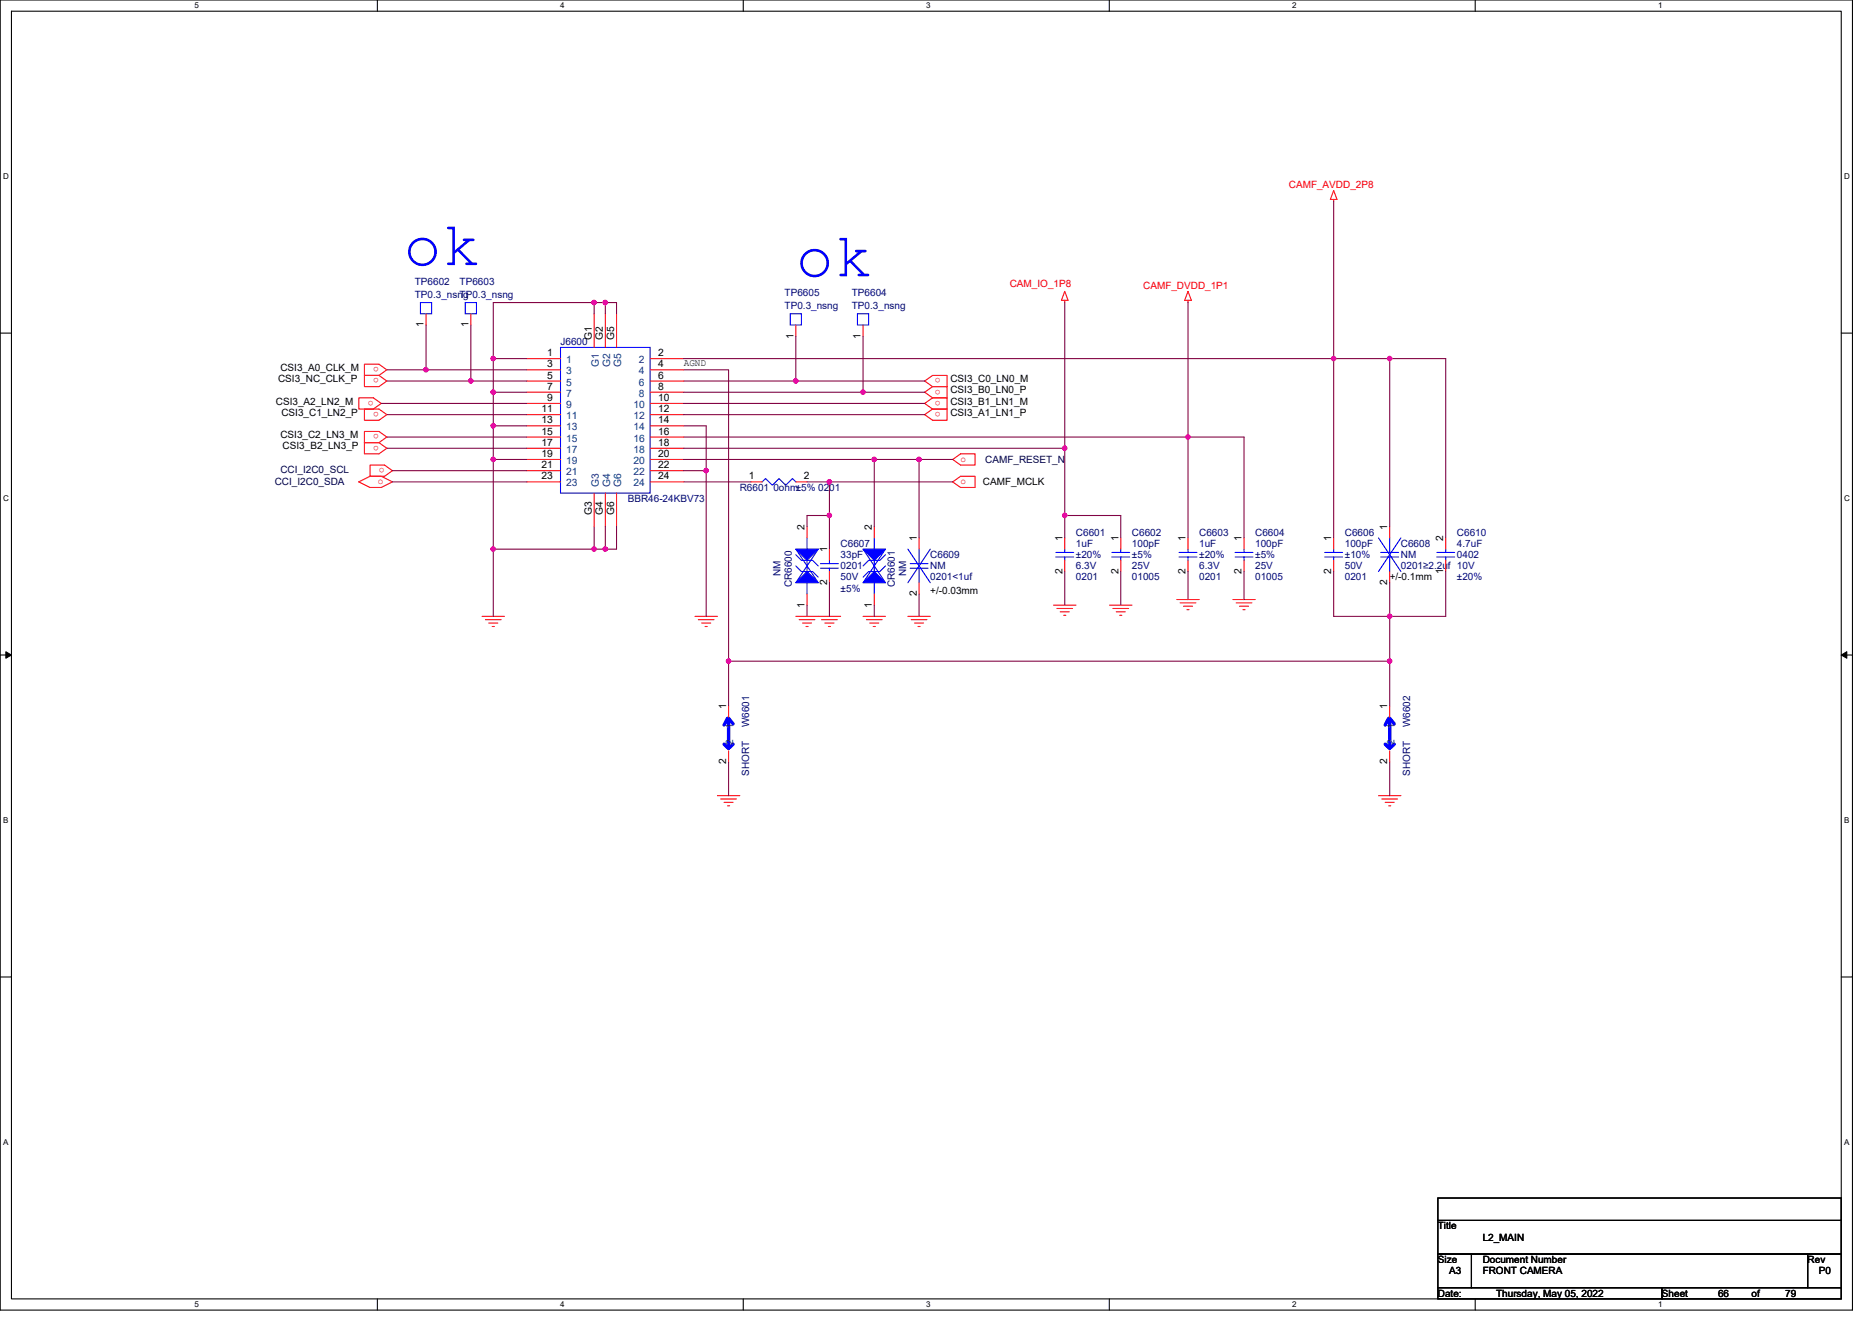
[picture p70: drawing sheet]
<svg xmlns="http://www.w3.org/2000/svg" width="297mm" height="210mm" viewBox="0 0 297 210" stroke-linecap="round" stroke-linejoin="round" font-family="sans-serif">
<defs><g id="words">
<g font-size="9.9" fill="#00f">
<text x="64" y="42.1">ok</text>
<text x="126.3" y="43.8">ok</text>
</g>
<g font-size="1.6" fill="#f00">
<text x="204.5" y="29.9">CAMF_AVDD_2P8</text>
<text x="160.2" y="45.5">CAM_IO_1P8</text>
<text x="181.4" y="45.9">CAMF_DVDD_1P1</text>
<text x="60.1" y="58.3" transform="rotate(180 60.1 58.3)">o</text>
<text x="59.2" y="63.6" transform="rotate(180 59.2 63.6)">o</text>
<text x="60.1" y="60" transform="rotate(180 60.1 60)">o</text>
<text x="60.1" y="65.4" transform="rotate(180 60.1 65.4)">o</text>
<text x="149.2" y="60" transform="rotate(180 149.2 60)">o</text>
<text x="149.2" y="61.8" transform="rotate(180 149.2 61.8)">o</text>
<text x="149.2" y="63.6" transform="rotate(180 149.2 63.6)">o</text>
<text x="149.2" y="65.4" transform="rotate(180 149.2 65.4)">o</text>
<text x="60.1" y="68.9" transform="rotate(180 60.1 68.9)">o</text>
<text x="60.1" y="70.7" transform="rotate(180 60.1 70.7)">o</text>
<text x="60" y="76.8">o</text>
<text x="61" y="74.3" transform="rotate(180 61 74.3)">o</text>
<text x="152.4" y="73.3">o</text>
<text x="152.4" y="76.8">o</text>
</g>
<g font-size="1.6" fill="#000080">
<text x="65.8" y="45.1">TP6602</text>
<text x="65.8" y="47.3">TP0.3_nsng</text>
<text x="72.9" y="45.1">TP6603</text>
<text x="72.9" y="47.3">TP0.3_nsng</text>
<text x="124.5" y="46.9">TP6605</text>
<text x="135.2" y="46.9">TP6604</text>
<text x="124.5" y="49.1">TP0.3_nsng</text>
<text x="135.2" y="49.1">TP0.3_nsng</text>
<text x="88.9" y="54.8">J6600</text>
<text x="117.4" y="77.9">R6601 0ohm±5% 0201</text>
<text x="99.6" y="79.7">BBR46-24KBV73</text>
<text x="133.4" y="86.8">C6607</text>
<text x="133.4" y="88.5">33pF</text>
<text x="147.6" y="88.5">C6609</text>
<text x="170.7" y="85">C6601</text>
<text x="170.7" y="86.8">1uF</text>
<text x="170.7" y="88.5">±20%</text>
<text x="179.6" y="85">C6602</text>
<text x="179.6" y="86.8">100pF</text>
<text x="179.6" y="88.5">±5%</text>
<text x="190.3" y="85">C6603</text>
<text x="190.3" y="86.8">1uF</text>
<text x="190.3" y="88.5">±20%</text>
<text x="199.2" y="85">C6604</text>
<text x="199.2" y="86.8">100pF</text>
<text x="199.2" y="88.5">±5%</text>
<text x="213.4" y="85">C6606</text>
<text x="213.4" y="86.8">100pF</text>
<text x="213.4" y="88.5">±10%</text>
<text x="222.3" y="86.8">C6608</text>
<text x="222.3" y="88.5">NM</text>
<text x="231.2" y="85">C6610</text>
<text x="231.2" y="86.8">4.7uF</text>
<text x="231.2" y="88.5">0402</text>
<text x="123.8" y="91.4" transform="rotate(-90 123.8 91.4)">NM</text>
<text x="125.6" y="93.2" transform="rotate(-90 125.6 93.2)">CR6600</text>
<text x="133.4" y="90.3">0201</text>
<text x="133.4" y="92.1">50V</text>
<text x="133.4" y="93.9">±5%</text>
<text x="142" y="93.2" transform="rotate(-90 142 93.2)">CR6601</text>
<text x="143.8" y="91.4" transform="rotate(-90 143.8 91.4)">NM</text>
<text x="147.6" y="90.3">NM</text>
<text x="147.6" y="92.1">0201&lt;1uf</text>
<text x="170.7" y="92.1">0201</text>
<text x="170.7" y="90.3">6.3V</text>
<text x="179.6" y="92.1">01005</text>
<text x="179.6" y="90.3">25V</text>
<text x="190.3" y="92.1">0201</text>
<text x="190.3" y="90.3">6.3V</text>
<text x="199.2" y="92.1">01005</text>
<text x="199.2" y="90.3">25V</text>
<text x="213.4" y="92.1">0201</text>
<text x="213.4" y="90.3">50V</text>
<text x="222.3" y="90.3">0201≥2.2uf 10V</text>
<text x="231.2" y="92.1">±20%</text>
<text x="118.9" y="115.4" transform="rotate(-90 118.9 115.4)">W6601</text>
<text x="223.8" y="115.4" transform="rotate(-90 223.8 115.4)">W6602</text>
<text x="118.9" y="123" transform="rotate(-90 118.9 123)">SHORT</text>
<text x="223.8" y="123" transform="rotate(-90 223.8 123)">SHORT</text>
</g>
<g font-size="1.6">
<text x="67.2" y="51.9" transform="rotate(-90 67.2 51.9)">1</text>
<text x="74.3" y="51.9" transform="rotate(-90 74.3 51.9)">1</text>
<text x="93.9" y="53.9" transform="rotate(-90 93.9 53.9)">G1</text>
<text x="95.7" y="53.9" transform="rotate(-90 95.7 53.9)">G2</text>
<text x="97.4" y="53.9" transform="rotate(-90 97.4 53.9)">G5</text>
<text x="125.9" y="53.7" transform="rotate(-90 125.9 53.7)">1</text>
<text x="136.6" y="53.7" transform="rotate(-90 136.6 53.7)">1</text>
<text x="44.5" y="58.8">CSI3_A0_CLK_M</text>
<text x="86.8" y="56.5">1</text>
<text x="86.8" y="58.3">3</text>
<text x="104.4" y="56.5">2</text>
<text x="104.4" y="58.3">4</text>
<text x="108.5" y="58.1">AGND</text>
<text x="43.8" y="64.2">CSI3_A2_LN2_M</text>
<text x="44.1" y="60.6">CSI3_NC_CLK_P</text>
<text x="44.7" y="66">CSI3_C1_LN2_P</text>
<text x="85.9" y="65.4">11</text>
<text x="86.8" y="60.1">5</text>
<text x="86.8" y="61.8">7</text>
<text x="86.8" y="63.6">9</text>
<text x="104.4" y="60.1">6</text>
<text x="104.4" y="61.8">8</text>
<text x="104.4" y="63.6">10</text>
<text x="104.4" y="65.4">12</text>
<text x="150.8" y="60.6">CSI3_C0_LN0_M</text>
<text x="150.8" y="62.4">CSI3_B0_LN0_P</text>
<text x="150.8" y="64.2">CSI3_B1_LN1_M</text>
<text x="150.8" y="66">CSI3_A1_LN1_P</text>
<text x="44.5" y="69.5">CSI3_C2_LN3_M</text>
<text x="44.8" y="71.3">CSI3_B2_LN3_P</text>
<text x="85.9" y="67.2">13</text>
<text x="85.9" y="69">15</text>
<text x="85.9" y="70.7">17</text>
<text x="104.4" y="67.2">14</text>
<text x="104.4" y="69">16</text>
<text x="104.4" y="70.7">18</text>
<text x="85.9" y="72.5">19</text>
<text x="85.9" y="74.3">21</text>
<text x="85.9" y="76.1">23</text>
<text x="104.4" y="72.5">20</text>
<text x="104.4" y="74.3">22</text>
<text x="104.4" y="76.1">24</text>
<text x="118.8" y="76.1">1</text>
<text x="127.5" y="76.1">2</text>
<text x="156" y="77">CAMF_MCLK</text>
<text x="93.9" y="81.7" transform="rotate(-90 93.9 81.7)">G3</text>
<text x="95.7" y="81.7" transform="rotate(-90 95.7 81.7)">G4</text>
<text x="97.4" y="81.7" transform="rotate(-90 97.4 81.7)">G6</text>
<text x="127.7" y="84.1" transform="rotate(-90 127.7 84.1)">2</text>
<text x="131.2" y="87.7" transform="rotate(-90 131.2 87.7)">1</text>
<text x="138.3" y="84.1" transform="rotate(-90 138.3 84.1)">2</text>
<text x="145.5" y="85.9" transform="rotate(-90 145.5 85.9)">1</text>
<text x="168.6" y="85.9" transform="rotate(-90 168.6 85.9)">1</text>
<text x="177.5" y="85.9" transform="rotate(-90 177.5 85.9)">1</text>
<text x="188.1" y="85.9" transform="rotate(-90 188.1 85.9)">1</text>
<text x="197" y="85.9" transform="rotate(-90 197 85.9)">1</text>
<text x="211.2" y="85.9" transform="rotate(-90 211.2 85.9)">1</text>
<text x="220.1" y="84.1" transform="rotate(-90 220.1 84.1)">1</text>
<text x="229" y="85.9" transform="rotate(-90 229 85.9)">2</text>
<text x="131.2" y="92.8" transform="rotate(-90 131.2 92.8)">2</text>
<text x="145.5" y="94.6" transform="rotate(-90 145.5 94.6)">2</text>
<text x="147.6" y="94.2">+/-0.03mm</text>
<text x="168.6" y="91.1" transform="rotate(-90 168.6 91.1)">2</text>
<text x="177.5" y="91.1" transform="rotate(-90 177.5 91.1)">2</text>
<text x="188.1" y="91.1" transform="rotate(-90 188.1 91.1)">2</text>
<text x="197" y="91.1" transform="rotate(-90 197 91.1)">2</text>
<text x="211.2" y="91.1" transform="rotate(-90 211.2 91.1)">2</text>
<text x="220.1" y="92.8" transform="rotate(-90 220.1 92.8)">2</text>
<text x="220.5" y="92.1">+/-0.1mm</text>
<text x="229" y="91.1" transform="rotate(-90 229 91.1)">1</text>
<text x="127.7" y="96.4" transform="rotate(-90 127.7 96.4)">1</text>
<text x="138.3" y="96.4" transform="rotate(-90 138.3 96.4)">1</text>
<text x="115.2" y="112.5" transform="rotate(-90 115.2 112.5)">1</text>
<text x="220.1" y="112.5" transform="rotate(-90 220.1 112.5)">1</text>
<text x="115.2" y="121.3" transform="rotate(-90 115.2 121.3)">2</text>
<text x="220.1" y="121.3" transform="rotate(-90 220.1 121.3)">2</text>
<text x="228.2" y="195.1">Title</text>
<text x="235.3" y="196.8">L2_MAIN</text>
<text x="228.2" y="200.4">Size</text>
<text x="229.9" y="202.2">A3</text>
<text x="235.3" y="200.4">Document Number</text>
<text x="235.3" y="202.2">FRONT CAMERA</text>
<text x="286.8" y="200.4">Rev</text>
<text x="288.6" y="202.2">P0</text>
<text x="228.2" y="205.7">Date:</text>
<text x="237.4" y="205.7">Thursday, May 05, 2022</text>
<text x="263.7" y="205.7">Sheet</text>
<text x="272.6" y="205.7">66</text>
<text x="277.9" y="205.7">of</text>
<text x="283.3" y="205.7">79</text>
</g>
<g font-size="1.6" fill="#004080">
<text x="89.8" y="57.6">1</text>
<text x="89.8" y="59.4">3</text>
<text x="95" y="58.2" transform="rotate(-90 95 58.2)">G1</text>
<text x="96.8" y="58.2" transform="rotate(-90 96.8 58.2)">G2</text>
<text x="98.6" y="58.2" transform="rotate(-90 98.6 58.2)">G5</text>
<text x="101.4" y="57.6">2</text>
<text x="101.4" y="59.4">4</text>
<text x="89.8" y="61.2">5</text>
<text x="89.8" y="62.9">7</text>
<text x="89.8" y="64.7">9</text>
<text x="100.5" y="64.7">10</text>
<text x="101.4" y="61.2">6</text>
<text x="101.4" y="62.9">8</text>
<text x="89.8" y="66.5">11</text>
<text x="89.8" y="68.3">13</text>
<text x="89.8" y="70.1">15</text>
<text x="89.8" y="71.8">17</text>
<text x="100.5" y="66.5">12</text>
<text x="100.5" y="68.3">14</text>
<text x="100.5" y="70.1">16</text>
<text x="100.5" y="71.8">18</text>
<text x="89.8" y="73.6">19</text>
<text x="89.8" y="75.4">21</text>
<text x="89.8" y="77.2">23</text>
<text x="95" y="77.3" transform="rotate(-90 95 77.3)">G3</text>
<text x="96.8" y="77.3" transform="rotate(-90 96.8 77.3)">G4</text>
<text x="98.6" y="77.3" transform="rotate(-90 98.6 77.3)">G6</text>
<text x="100.5" y="73.6">20</text>
<text x="100.5" y="75.4">22</text>
<text x="100.5" y="77.2">24</text>
<text x="116.4" y="118.2" transform="rotate(-90 116.4 118.2)">2</text>
<text x="116.4" y="115.6" transform="rotate(-90 116.4 115.6)">1</text>
<text x="221.3" y="118.2" transform="rotate(-90 221.3 118.2)">2</text>
<text x="221.3" y="115.6" transform="rotate(-90 221.3 115.6)">1</text>
</g>
<g font-size="1.6" fill="#000040">
<text x="43.6" y="77">CCI_I2C0_SDA</text>
<text x="44.5" y="75">CCI_I2C0_SCL</text>
<text x="156.3" y="73.4">CAMF_RESET_N</text>
</g>
<g font-size="1.3">
<text x="30.8" y="1.3">5</text>
<text x="88.9" y="1.3">4</text>
<text x="147" y="1.3">3</text>
<text x="205" y="1.3">2</text>
<text x="263.1" y="1.3">1</text>
<text x=".5" y="28.4">D</text>
<text x="292.6" y="28.4">D</text>
<text x=".5" y="79.5">C</text>
<text x="292.6" y="79.5">C</text>
<text x=".5" y="130.6">B</text>
<text x="292.6" y="130.6">B</text>
<text x=".5" y="181.7">A</text>
<text x="292.6" y="181.7">A</text>
<text x="30.8" y="207.4">5</text>
<text x="88.9" y="207.4">4</text>
<text x="147" y="207.4">3</text>
<text x="205" y="207.4">2</text>
<text x="263.1" y="207.4">1</text>
</g>
</g></defs>
<path d="M0 0h293.9v207.9h-293.9zM1.8 1.8h290.4v204.3h-290.4z" fill="none" stroke="#000" stroke-width=".17"/>
<g fill="#fff">
<path d="M30.8 .2h.7v1.4h-.7z"/>
<path d="M30.8 206.3h.7v1.4h-.7z"/>
</g>
<path d="M59.9 0v1.8M59.9 206.1v1.8" fill="none" stroke="#000" stroke-width=".17"/>
<g fill="#fff">
<path d="M88.9 .2h.7v1.4h-.7z"/>
<path d="M88.9 206.3h.7v1.4h-.7z"/>
</g>
<path d="M117.9 0v1.8M117.9 206.1v1.8" fill="none" stroke="#000" stroke-width=".17"/>
<g fill="#fff">
<path d="M147 .2h.7v1.4h-.7z"/>
<path d="M147 206.3h.7v1.4h-.7z"/>
</g>
<path d="M176 0v1.8M176 206.1v1.8" fill="none" stroke="#000" stroke-width=".17"/>
<g fill="#fff">
<path d="M205 .2h.7v1.4h-.7z"/>
<path d="M205 206.3h.7v1.4h-.7z"/>
</g>
<path d="M234.1 0v1.8M234.1 206.1v1.8" fill="none" stroke="#000" stroke-width=".17"/>
<g fill="#fff">
<path d="M263.1 .2h.7v1.4h-.7z"/>
<path d="M263.1 206.3h.7v1.4h-.7z"/>
<path d="M.5 27.3h.9v1.4h-.9z"/>
<path d="M292.6 27.3h.9v1.4h-.9z"/>
<path d="M.5 78.4h.9v1.4h-.9z"/>
<path d="M292.6 78.4h.9v1.4h-.9z"/>
</g>
<path d="M0 52.9h1.8M292.2 52.9h1.7" fill="none" stroke="#000" stroke-width=".17"/>
<g fill="#fff">
<path d="M.5 129.5h.8v1.4h-.8z"/>
<path d="M292.6 129.5h.9v1.4h-.9z"/>
</g>
<path d="M0 103.9h1.8M292.2 103.9h1.7" fill="none" stroke="#000" stroke-width=".17"/>
<path d="M.9 103.4l.9 .5-.9 .5zM292.2 103.9l.8-.5v1z" fill="#000"/>
<path d="M.9 103.4l.9 .5-.9 .5zM292.2 103.9l.8-.5v1z" fill="none" stroke="#000" stroke-width=".16"/>
<g fill="#fff">
<path d="M.5 180.5h.8v1.4h-.8z"/>
<path d="M292.6 180.5h.9v1.4h-.9z"/>
</g>
<path d="M0 155h1.8M292.2 155h1.7M228.2 190.1h64v3.5h-64zM228.2 193.6h64v5.4h-64zM228.2 199h5.3v5.3h-5.3zM233.5 199h53.3v5.3h-53.3zM286.8 199h5.4v5.3h-5.4zM228.2 204.3h35.5v1.8h-35.5zM263.7 204.3h28.5v1.8h-28.5z" fill="none" stroke="#000" stroke-width=".17"/>
<g fill="none" stroke="#f00" stroke-width=".17">
<path d="M211.6 30.2l.5 1.4h-1zM211.6 31.6v.4M57.8 57.8h2.3l1.3 .9-1.3 .9h-2.3zM57.8 59.6h2.3l1.3 .9-1.3 .8h-2.3zM67.6 49.8v1.8M74.7 49.8v1.8M126.3 51.6v1.7M136.9 51.6v1.7M168.9 47.6v.4M168.9 46.2l.6 1.4h-1.1zM188.5 46.2l.5 1.4h-1zM188.5 47.6v.4"/>
<path d="M56.9 63.1h2.3l1.3 .9-1.3 .9h-2.3zM56.9 76.5l1.8-.9h1.8l1.8 .9-1.8 .8h-1.8zM57.8 64.9h2.3l1.3 .9-1.3 .9h-2.3zM57.8 68.5h2.3l1.3 .8-1.3 .9h-2.3zM57.8 70.2h2.3l1.3 .9-1.3 .9h-2.3zM58.7 73.8h2.3l1.3 .9-1.3 .9h-2.3zM119.2 76.5h1.7M126.3 76.5h1.8M146.7 60.5l1.3-.9h2.3v1.7h-2.3zM146.7 65.8l1.3-.9h2.3v1.8h-2.3zM148 61.3h2.3v1.8h-2.3M148 63.1h2.3v1.8h-2.3"/>
<path d="M148 61.3l-1.3 .9 1.3 .9M148 63.1l-1.3 .9 1.3 .9M151.2 72.9l1.2-.9h2.3v1.8h-2.3zM151.2 76.5l1.2-.9h2.3v1.7h-2.3zM76.5 97.8h3.5M77 98.3h2.5M77.6 98.8h1.4M78.1 99.4h.3M110.3 97.8h3.5M110.8 98.3h2.5M111.3 98.8h1.5M111.9 99.4h.3"/>
<path d="M126.3 97.8h7.1M126.8 98.3h2.5M127.3 98.8h1.5M127.9 99.4h.3M130.4 98.3h2.5M130.9 98.8h1.4M131.4 99.4h.4M131.6 87.1v1.8M131.6 90.7v1.8M136.9 97.8h3.6M137.5 98.3h2.5M138 98.8h1.4"/>
<path d="M138.6 99.4h.3M144.1 97.8h3.5M144.6 98.3h2.5M145.1 98.8h1.5M145.7 99.4h.3M145.8 85.3v1.8M145.8 92.5v1.7M167.2 96h3.5M167.7 96.5h2.5M168.2 97.1h1.5M168.8 97.6h.3M168.9 85.3v1.8"/>
<path d="M168.9 88.9v1.8M176.1 96h3.5M176.6 96.5h2.5M177.1 97.1h1.5M177.7 97.6h.3M177.8 85.3v1.8M177.8 88.9v1.8M186.7 95.1h3.6M187.3 95.7h2.5M187.8 96.2h1.4M188.3 96.7h.4M188.5 85.3v1.8"/>
<path d="M188.5 88.9v1.8M195.6 95.1h3.6M196.1 95.7h2.5M196.7 96.2h1.4M197.2 96.7h.4M113.8 126.2h3.6M114.4 126.8h2.5M114.9 127.3h1.4M115.4 127.8h.4M218.7 126.2h3.6M219.3 126.8h2.5M219.8 127.3h1.4"/>
<path d="M220.3 127.8h.4"/>
</g>
<g fill="none" stroke="#00f" stroke-width=".17">
<path d="M66.7 48h1.8v1.8h-1.8zM73.8 48h1.8v1.8h-1.8zM125.4 49.8h1.8v1.8h-1.8zM136.1 49.8h1.7v1.8h-1.7zM120.9 76.5l.6-.6 1.1 1.1 1-1.1 1.1 1.1 1-1.1 .6 .6M130.2 89.4h2.8M130.2 90.1h2.8M131.6 88.9v.5M131.6 90.1v.6M144.1 87.1l3.5 5.4M144.4 89.4h2.9M144.4 90.1h2.9"/>
<path d="M145.8 87.1v2.3M145.8 90.1v2.4M147.6 87.1l-3.5 5.4M167.5 87.7h2.9M167.5 88.4h2.9M168.9 87.1v.6M168.9 88.4v.5M176.4 87.7h2.9M176.4 88.4h2.9M177.8 87.1v.6M177.8 88.4v.5M187.1 87.7h2.8"/>
<path d="M187.1 88.4h2.8M188.5 87.1v.6M188.5 88.4v.5"/>
</g>
<path d="M126.3 92.5l1.8-1.8 1.7 1.8z" fill="#00f"/>
<path d="M126.3 92.5l1.8-1.8 1.7 1.8zM126.3 89.8l.9 .9h1.7l.9 .9M128.1 92.5v1.7M128.1 88.9v1.8" fill="none" stroke="#00f" stroke-width=".17"/>
<path d="M126.3 87.1h3.5l-1.7 1.8z" fill="#00f"/>
<path d="M88.9 55.1h14.3v23.1h-14.3zM126.3 87.1h3.5l-1.7 1.8zM126.3 88l.9 .9h1.7l.9 .9M126.3 87.1l3.5 5.4M128.1 85.3v1.8M129.8 87.1l-3.5 5.4M196 87.7h2.8M196 88.4h2.8M197.4 87.1v.6M197.4 88.4v.5" fill="none" stroke="#00f" stroke-width=".17"/>
<g fill="none" stroke="#f00" stroke-width=".17">
<path d="M83.6 56.9h5.3M83.6 58.7h5.3M94.3 49.8v5.3M96.1 49.8v5.3M97.8 49.8v5.3M103.2 56.9h5.3M103.2 58.7h5.3M83.6 60.5h5.3M83.6 62.2h5.3M83.6 64h5.3M83.6 65.8h5.3M83.6 67.6h5.3"/>
<path d="M83.6 69.3h5.3M83.6 71.1h5.3M83.6 72.9h5.3M83.6 74.7h5.3M83.6 76.5h5.3M94.3 78.2v5.4M96.1 78.2v5.4M97.8 78.2v5.4M103.2 60.5h5.3M103.2 62.2h5.3M103.2 64h5.3M103.2 65.8h5.3"/>
<path d="M103.2 67.6h5.3M103.2 69.3h5.3M103.2 71.1h5.3M103.2 72.9h5.3M103.2 74.7h5.3M103.2 76.5h5.3M128.1 94.2v1.8M128.1 83.6v1.7M197.4 85.3v1.8M197.4 88.9v1.8"/>
</g>
<path d="M138.7 90.7l1.8 1.8h-3.6z" fill="#00f"/>
<path d="M138.7 92.5v1.7M138.7 88.9v1.8M138.7 90.7l1.8 1.8h-3.6zM140.5 89.8l-.9 .9h-1.8l-.9 .9" fill="none" stroke="#00f" stroke-width=".17"/>
<path d="M136.9 87.1h3.6l-1.8 1.8z" fill="#00f"/>
<g fill="none" stroke="#00f" stroke-width=".17">
<path d="M136.9 87.1h3.6l-1.8 1.8zM136.9 87.1l3.6 5.4M138.7 85.3v1.8M140.5 88l-.9 .9h-1.8l-.9 .9M140.5 87.1l-3.6 5.4M210.2 87.7h2.8M210.2 88.4h2.8M211.6 87.1v.6M211.6 88.4v.5M218.7 85.3l3.6 5.4M219.1 87.7h2.8M219.1 88.4h2.8"/>
<path d="M220.5 85.3v2.4M220.5 88.4v2.3M222.3 85.3l-3.6 5.4M228 88.4h2.8M228 87.7h2.8M229.4 88.4v.5M229.4 87.1v.6"/>
</g>
<path d="M138.7 94.2v1.8M138.7 83.6v1.7M211.6 85.3v1.8M211.6 88.9v1.8M220.5 83.6v1.7M220.5 90.7v1.8M229.4 88.9v1.8M229.4 85.3v1.8M115.6 112v1.8M115.6 119.1v1.8M220.5 112v1.8M220.5 119.1v1.8" fill="none" stroke="#f00" stroke-width=".17"/>
<path d="M114.9 118.1l.7 .7M115.4 114l-.5 1M115.6 114.3v3.9M115.6 114l.7 .9M116.3 118.1l-.5 .5M219.8 118.1l.7 .7M220.3 114l-.5 1M220.5 114.3v3.9M220.5 114l.7 .9M221.2 118.1l-.5 .5" fill="none" stroke="#00f" stroke-width=".53"/>
<path d="M211.6 32v24.9M78.3 48v8.9" fill="none" stroke="#800040" stroke-width=".17"/>
<circle cx="78.3" cy="56.9" r=".35" fill="#f0f"/>
<circle cx="78.3" cy="56.9" r=".35" fill="none" stroke="#f0f" stroke-width=".17"/>
<path d="M78.3 48h16" fill="none" stroke="#800040" stroke-width=".17"/>
<circle cx="94.3" cy="48" r=".35" fill="#f0f"/>
<circle cx="94.3" cy="48" r=".35" fill="none" stroke="#f0f" stroke-width=".17"/>
<path d="M96.1 48h-1.8v1.8M96.1 48v1.8M96.1 48h1.7" fill="none" stroke="#800040" stroke-width=".17"/>
<circle cx="96" cy="48" r=".35" fill="#f0f"/>
<circle cx="96" cy="48" r=".35" fill="none" stroke="#f0f" stroke-width=".17"/>
<path d="M67.6 51.6v7.1M74.7 51.6v8.9M83.6 56.9h-5.3v5.3M97.8 48v1.8M108.5 56.9h103.1M168.9 48v23.1M188.5 48v21.3" fill="none" stroke="#800040" stroke-width=".17"/>
<circle cx="211.6" cy="56.9" r=".35" fill="#f0f"/>
<circle cx="211.6" cy="56.9" r=".35" fill="none" stroke="#f0f" stroke-width=".17"/>
<path d="M220.5 56.9h-8.9v28.4M220.5 56.9v26.7M220.5 56.9h8.9" fill="none" stroke="#800040" stroke-width=".17"/>
<circle cx="220.5" cy="56.9" r=".35" fill="#f0f"/>
<circle cx="220.5" cy="56.9" r=".35" fill="none" stroke="#f0f" stroke-width=".17"/>
<path d="M61.4 58.7h22.2M229.4 56.9v28.4" fill="none" stroke="#800040" stroke-width=".17"/>
<circle cx="67.6" cy="58.7" r=".35" fill="#f0f"/>
<circle cx="67.6" cy="58.7" r=".35" fill="none" stroke="#f0f" stroke-width=".17"/>
<path d="M108.5 58.7h7.1v46.2M61.4 60.5h22.2" fill="none" stroke="#800040" stroke-width=".17"/>
<circle cx="74.7" cy="60.4" r=".35" fill="#f0f"/>
<circle cx="74.7" cy="60.4" r=".35" fill="none" stroke="#f0f" stroke-width=".17"/>
<path d="M83.6 62.2h-5.3v5.4M108.5 60.5h17.8" fill="none" stroke="#800040" stroke-width=".17"/>
<circle cx="78.3" cy="67.6" r=".35" fill="#f0f"/>
<circle cx="78.3" cy="67.6" r=".35" fill="none" stroke="#f0f" stroke-width=".17"/>
<circle cx="78.3" cy="62.2" r=".35" fill="#f0f"/>
<circle cx="78.3" cy="62.2" r=".35" fill="none" stroke="#f0f" stroke-width=".17"/>
<path d="M60.5 64h23.1M61.4 65.8h22.2M61.4 69.3h22.2M83.6 67.6h-5.3v5.3M108.5 62.2h28.4M108.5 67.6h3.6v7.1M108.5 64h38.2M108.5 65.8h38.2M108.5 69.3h80" fill="none" stroke="#800040" stroke-width=".17"/>
<circle cx="188.5" cy="69.3" r=".35" fill="#f0f"/>
<circle cx="188.5" cy="69.3" r=".35" fill="none" stroke="#f0f" stroke-width=".17"/>
<path d="M61.4 71.1h22.2M108.5 71.1h60.4M188.5 85.3v-16h8.9v16" fill="none" stroke="#800040" stroke-width=".17"/>
<circle cx="168.9" cy="71.1" r=".35" fill="#f0f"/>
<circle cx="168.9" cy="71.1" r=".35" fill="none" stroke="#f0f" stroke-width=".17"/>
<path d="M168.9 71.1v10.7" fill="none" stroke="#800040" stroke-width=".17"/>
<circle cx="168.9" cy="81.8" r=".35" fill="#f0f"/>
<circle cx="168.9" cy="81.8" r=".35" fill="none" stroke="#f0f" stroke-width=".17"/>
<path d="M78.3 72.9v14.2" fill="none" stroke="#800040" stroke-width=".17"/>
<circle cx="78.3" cy="72.9" r=".35" fill="#f0f"/>
<circle cx="78.3" cy="72.9" r=".35" fill="none" stroke="#f0f" stroke-width=".17"/>
<circle cx="78.3" cy="87.1" r=".35" fill="#f0f"/>
<circle cx="78.3" cy="87.1" r=".35" fill="none" stroke="#f0f" stroke-width=".17"/>
<path d="M78.3 72.9h5.3M108.5 72.9h30.2M138.7 72.9v10.7M138.7 72.9h7.1" fill="none" stroke="#800040" stroke-width=".17"/>
<circle cx="138.7" cy="72.9" r=".35" fill="#f0f"/>
<circle cx="138.7" cy="72.9" r=".35" fill="none" stroke="#f0f" stroke-width=".17"/>
<path d="M151.2 72.9h-5.4v12.4" fill="none" stroke="#800040" stroke-width=".17"/>
<circle cx="145.8" cy="72.9" r=".35" fill="#f0f"/>
<circle cx="145.8" cy="72.9" r=".35" fill="none" stroke="#f0f" stroke-width=".17"/>
<path d="M62.3 74.7h21.3M108.5 74.7h3.6v23.1" fill="none" stroke="#800040" stroke-width=".17"/>
<circle cx="112" cy="74.7" r=".35" fill="#f0f"/>
<circle cx="112" cy="74.7" r=".35" fill="none" stroke="#f0f" stroke-width=".17"/>
<path d="M62.3 76.5h21.3M108.5 76.5h10.7M128.1 76.5h3.5v5.3" fill="none" stroke="#800040" stroke-width=".17"/>
<circle cx="131.6" cy="81.8" r=".35" fill="#f0f"/>
<circle cx="131.6" cy="81.8" r=".35" fill="none" stroke="#f0f" stroke-width=".17"/>
<path d="M131.6 76.5h19.6" fill="none" stroke="#800040" stroke-width=".17"/>
<circle cx="131.6" cy="76.4" r=".35" fill="#f0f"/>
<circle cx="131.6" cy="76.4" r=".35" fill="none" stroke="#f0f" stroke-width=".17"/>
<path d="M94.3 83.6v3.5h-16v10.7M96.1 83.6v3.5M97.8 83.6v3.5M128.1 83.6v-1.8h3.5v5.3M168.9 85.3v-3.5h8.9v3.5" fill="none" stroke="#800040" stroke-width=".17"/>
<circle cx="94.3" cy="87.1" r=".35" fill="#f0f"/>
<circle cx="94.3" cy="87.1" r=".35" fill="none" stroke="#f0f" stroke-width=".17"/>
<path d="M94.3 87.1h1.8" fill="none" stroke="#800040" stroke-width=".17"/>
<circle cx="96" cy="87.1" r=".35" fill="#f0f"/>
<circle cx="96" cy="87.1" r=".35" fill="none" stroke="#f0f" stroke-width=".17"/>
<path d="M96.1 87.1h1.7M128.1 96v1.8M131.6 92.5v5.3M138.7 96v1.8M145.8 94.2v3.6M168.9 90.7v5.3M177.8 90.7v5.3M188.5 90.7v4.4M197.4 90.7v4.4M211.6 90.7v7.1h8.9h8.9v-7.1M220.5 92.5v5.3" fill="none" stroke="#800040" stroke-width=".17"/>
<circle cx="220.5" cy="97.8" r=".35" fill="#f0f"/>
<circle cx="220.5" cy="97.8" r=".35" fill="none" stroke="#f0f" stroke-width=".17"/>
<path d="M220.5 97.8v7.1h-104.9v7.1" fill="none" stroke="#800040" stroke-width=".17"/>
<circle cx="115.6" cy="104.9" r=".35" fill="#f0f"/>
<circle cx="115.6" cy="104.9" r=".35" fill="none" stroke="#f0f" stroke-width=".17"/>
<path d="M220.5 104.9v7.1" fill="none" stroke="#800040" stroke-width=".17"/>
<circle cx="220.5" cy="104.9" r=".35" fill="#f0f"/>
<circle cx="220.5" cy="104.9" r=".35" fill="none" stroke="#f0f" stroke-width=".17"/>
<path d="M136.9 53.3v8.9M115.6 120.9v5.3M220.5 120.9v5.3" fill="none" stroke="#800040" stroke-width=".17"/>
<circle cx="136.9" cy="62.2" r=".35" fill="#f0f"/>
<circle cx="136.9" cy="62.2" r=".35" fill="none" stroke="#f0f" stroke-width=".17"/>
<path d="M126.3 53.3v7.2M136.9 62.2h9.8" fill="none" stroke="#800040" stroke-width=".17"/>
<circle cx="126.3" cy="60.4" r=".35" fill="#f0f"/>
<circle cx="126.3" cy="60.4" r=".35" fill="none" stroke="#f0f" stroke-width=".17"/>
<path d="M126.3 60.5h20.4" fill="none" stroke="#800040" stroke-width=".17"/>
<circle cx="78.3" cy="56.9" r=".35" fill="#f0f"/>
<circle cx="78.3" cy="56.9" r=".35" fill="none" stroke="#f0f" stroke-width=".17"/>
<circle cx="94.3" cy="48" r=".35" fill="#f0f"/>
<circle cx="94.3" cy="48" r=".35" fill="none" stroke="#f0f" stroke-width=".17"/>
<circle cx="96" cy="48" r=".35" fill="#f0f"/>
<circle cx="96" cy="48" r=".35" fill="none" stroke="#f0f" stroke-width=".17"/>
<circle cx="211.6" cy="56.9" r=".35" fill="#f0f"/>
<circle cx="211.6" cy="56.9" r=".35" fill="none" stroke="#f0f" stroke-width=".17"/>
<circle cx="220.5" cy="56.9" r=".35" fill="#f0f"/>
<circle cx="220.5" cy="56.9" r=".35" fill="none" stroke="#f0f" stroke-width=".17"/>
<circle cx="67.6" cy="58.7" r=".35" fill="#f0f"/>
<circle cx="67.6" cy="58.7" r=".35" fill="none" stroke="#f0f" stroke-width=".17"/>
<circle cx="74.7" cy="60.4" r=".35" fill="#f0f"/>
<circle cx="74.7" cy="60.4" r=".35" fill="none" stroke="#f0f" stroke-width=".17"/>
<circle cx="78.3" cy="67.6" r=".35" fill="#f0f"/>
<circle cx="78.3" cy="67.6" r=".35" fill="none" stroke="#f0f" stroke-width=".17"/>
<circle cx="78.3" cy="62.2" r=".35" fill="#f0f"/>
<circle cx="78.3" cy="62.2" r=".35" fill="none" stroke="#f0f" stroke-width=".17"/>
<circle cx="188.5" cy="69.3" r=".35" fill="#f0f"/>
<circle cx="188.5" cy="69.3" r=".35" fill="none" stroke="#f0f" stroke-width=".17"/>
<circle cx="168.9" cy="71.1" r=".35" fill="#f0f"/>
<circle cx="168.9" cy="71.1" r=".35" fill="none" stroke="#f0f" stroke-width=".17"/>
<circle cx="168.9" cy="81.8" r=".35" fill="#f0f"/>
<circle cx="168.9" cy="81.8" r=".35" fill="none" stroke="#f0f" stroke-width=".17"/>
<circle cx="78.3" cy="72.9" r=".35" fill="#f0f"/>
<circle cx="78.3" cy="72.9" r=".35" fill="none" stroke="#f0f" stroke-width=".17"/>
<circle cx="78.3" cy="87.1" r=".35" fill="#f0f"/>
<circle cx="78.3" cy="87.1" r=".35" fill="none" stroke="#f0f" stroke-width=".17"/>
<circle cx="138.7" cy="72.9" r=".35" fill="#f0f"/>
<circle cx="138.7" cy="72.9" r=".35" fill="none" stroke="#f0f" stroke-width=".17"/>
<circle cx="145.8" cy="72.9" r=".35" fill="#f0f"/>
<circle cx="145.8" cy="72.9" r=".35" fill="none" stroke="#f0f" stroke-width=".17"/>
<circle cx="112" cy="74.7" r=".35" fill="#f0f"/>
<circle cx="112" cy="74.7" r=".35" fill="none" stroke="#f0f" stroke-width=".17"/>
<circle cx="131.6" cy="81.8" r=".35" fill="#f0f"/>
<circle cx="131.6" cy="81.8" r=".35" fill="none" stroke="#f0f" stroke-width=".17"/>
<circle cx="131.6" cy="76.4" r=".35" fill="#f0f"/>
<circle cx="131.6" cy="76.4" r=".35" fill="none" stroke="#f0f" stroke-width=".17"/>
<circle cx="94.3" cy="87.1" r=".35" fill="#f0f"/>
<circle cx="94.3" cy="87.1" r=".35" fill="none" stroke="#f0f" stroke-width=".17"/>
<circle cx="96" cy="87.1" r=".35" fill="#f0f"/>
<circle cx="96" cy="87.1" r=".35" fill="none" stroke="#f0f" stroke-width=".17"/>
<circle cx="220.5" cy="97.8" r=".35" fill="#f0f"/>
<circle cx="220.5" cy="97.8" r=".35" fill="none" stroke="#f0f" stroke-width=".17"/>
<circle cx="115.6" cy="104.9" r=".35" fill="#f0f"/>
<circle cx="115.6" cy="104.9" r=".35" fill="none" stroke="#f0f" stroke-width=".17"/>
<circle cx="220.5" cy="104.9" r=".35" fill="#f0f"/>
<circle cx="220.5" cy="104.9" r=".35" fill="none" stroke="#f0f" stroke-width=".17"/>
<circle cx="136.9" cy="62.2" r=".35" fill="#f0f"/>
<circle cx="136.9" cy="62.2" r=".35" fill="none" stroke="#f0f" stroke-width=".17"/>
<circle cx="126.3" cy="60.4" r=".35" fill="#f0f"/>
<circle cx="126.3" cy="60.4" r=".35" fill="none" stroke="#f0f" stroke-width=".17"/>
<use href="#words"/>
</svg>
